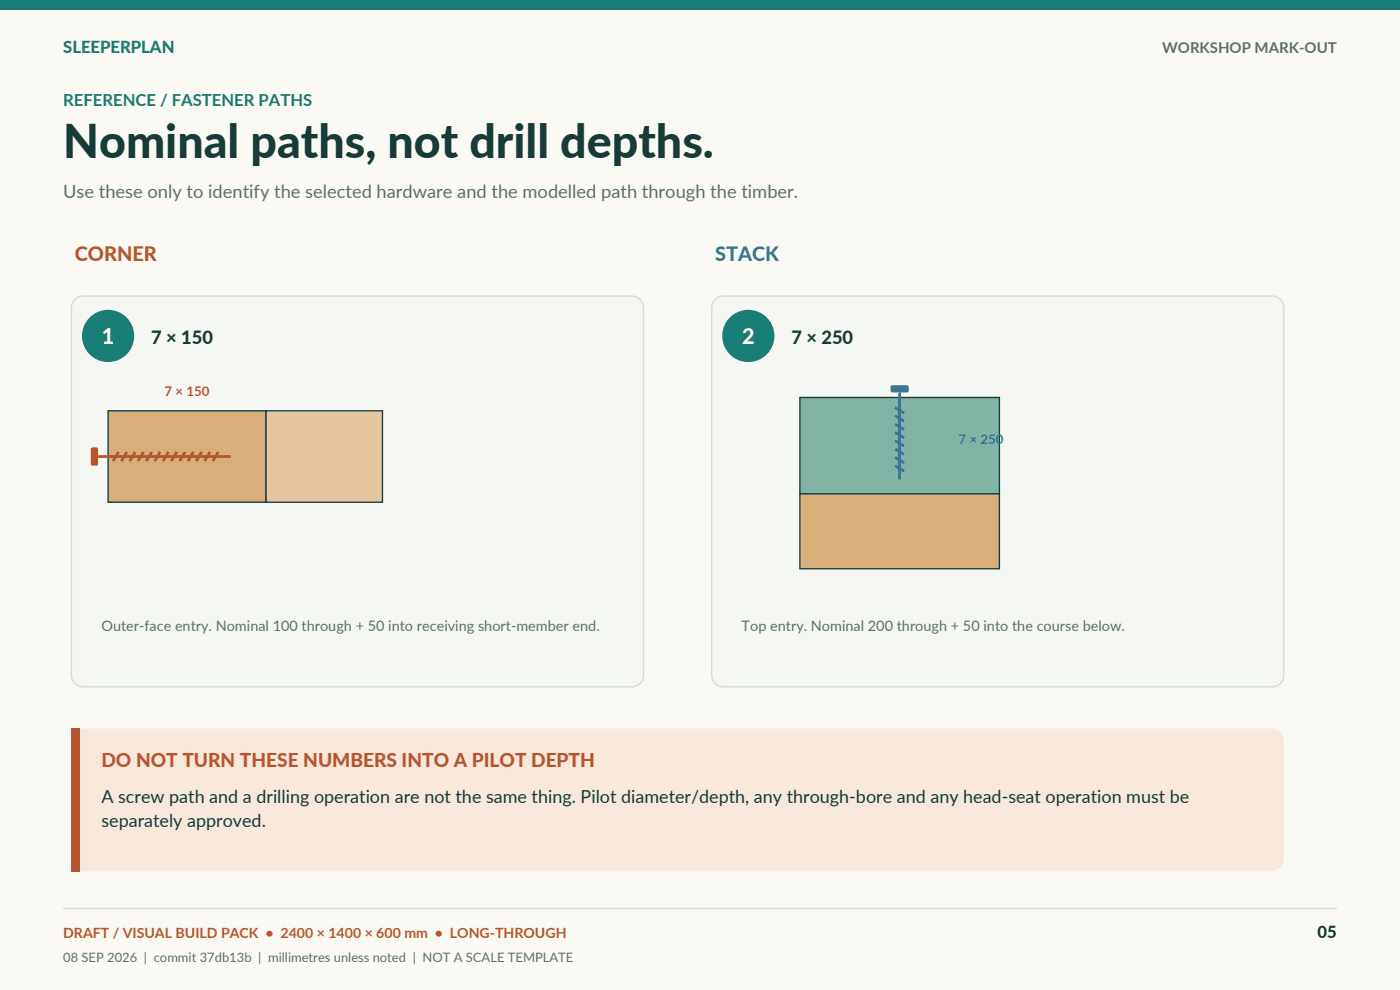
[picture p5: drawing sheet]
<svg xmlns="http://www.w3.org/2000/svg" width="297mm" height="210mm" viewBox="0 0 297 210" stroke-linecap="round" stroke-linejoin="round" font-family="sans-serif">
<defs><g id="words">
<text font-size="9.9" fill="#173b38" x="13.4" y="33.5">Nominal paths, not drill depths.</text>
<g font-size="4.6" fill="#fff">
<text x="21.6" y="73">1</text>
<text x="157.4" y="73">2</text>
</g>
<text font-size="4.2" fill="#b7562c" x="15.9" y="55.4">CORNER</text>
<text font-size="4.2" fill="#3a739a" x="151.7" y="55.4">STACK</text>
<text font-size="4.1" fill="#b7562c" x="21.5" y="162.6">DO NOT TURN THESE NUMBERS INTO A PILOT DEPTH</text>
<text font-size="3.9" fill="#5b706c" x="13.4" y="42">Use these only to identify the selected hardware and the modelled path through the timber.</text>
<g font-size="3.9" fill="#173b38">
<text x="32.1" y="73">7 × 150</text>
<text x="167.9" y="73">7 × 250</text>
</g>
<g font-size="3.8" fill="#173b38">
<text x="21.5" y="170.3">A screw path and a drilling operation are not the same thing. Pilot diameter/depth, any through-bore and any head-seat operation must be</text>
<text x="21.5" y="175.4">separately approved.</text>
</g>
<g font-size="3.5" fill="#187d72">
<text x="13.4" y="11.3">SLEEPERPLAN</text>
<text x="13.4" y="22.6">REFERENCE / FASTENER PATHS</text>
</g>
<text font-size="3.5" fill="#173b38" x="279.5" y="199.1">05</text>
<text font-size="3.2" fill="#5b706c" x="246.5" y="11.3">WORKSHOP MARK-OUT</text>
<g font-size="3.1" fill="#5b706c">
<text x="21.5" y="133.9">Outer-face entry. Nominal 100 through + 50 into receiving short-member end.</text>
<text x="157.3" y="133.9">Top entry. Nominal 200 through + 50 into the course below.</text>
</g>
<text font-size="3" fill="#b7562c" x="13.4" y="199.1">DRAFT / VISUAL BUILD PACK • 2400 × 1400 × 600 mm • LONG-THROUGH</text>
<text font-size="2.8" fill="#b7562c" x="34.9" y="84">7 × 150</text>
<text font-size="2.8" fill="#3a739a" x="203.4" y="94.2">7 × 250</text>
<text font-size="2.8" fill="#5b706c" x="13.4" y="204">08 SEP 2026 | commit 37db13b | millimetres unless noted | NOT A SCALE TEMPLATE</text>
</g></defs>
<path d="M0 0h297v210h-297z" fill-rule="evenodd" fill="#fbf9f4"/>
<path d="M0 0h297v2.1h-297z" fill-rule="evenodd" fill="#187d72"/>
<path d="M13.4 192.7h270.2" fill="none" stroke="#d3ddd5" stroke-width=".28"/>
<path d="M15.7 63.7a2.46 2.46 0 0 1 1.9-.9h116.5a2.47 2.47 0 0 1 2.4 2.5v77.9a2.47 2.47 0 0 1-2.4 2.5h-116.5a2.47 2.47 0 0 1-2.4-2.5v-77.9v-.6z" fill-rule="evenodd" fill="#f5f7f2" stroke="#d3ddd5" stroke-width=".28"/>
<circle cx="22.9" cy="71.3" r="5.3" fill="#187d72" stroke="#187d72" stroke-width=".49"/>
<path d="M22.9 87.1h33.5v19.4h-33.5z" fill-rule="evenodd" fill="#d8af78" stroke="#173b38" stroke-width=".28"/>
<path d="M56.4 87.1h24.7v19.4h-24.7z" fill-rule="evenodd" fill="#e4c7a0" stroke="#173b38" stroke-width=".28"/>
<path d="M19.3 95.1l.3-.2h.8l.4 .2v3.3l-.2 .3-1 .1-.3-.2z" fill-rule="evenodd" fill="#b7562c"/>
<g fill="none" stroke="#b7562c" stroke-width=".58">
<path d="M20.8 96.8h28.1M25.2 95.9l-1.2 1.9M26.9 95.9l-1.1 1.9M28.7 95.9l-1.2 1.9M30.4 95.9l-1.1 1.9M32.2 95.9l-1.2 1.9M34 95.9l-1.2 1.9M35.7 95.9l-1.1 1.9M37.5 95.9l-1.2 1.9M39.3 95.9l-1.2 1.9M41 95.9l-1.1 1.9M42.8 95.9l-1.2 1.9"/>
<path d="M44.6 95.9l-1.2 1.9M46.3 95.9l-1.1 1.9"/>
</g>
<path d="M151.9 63.3l1-.4 .6-.1h116.4a2.47 2.47 0 0 1 2.4 2.5v77.9a2.47 2.47 0 0 1-2.4 2.5h-116.4a2.47 2.47 0 0 1-2.5-2.5v-77.9a2.46 2.46 0 0 1 .9-2z" fill-rule="evenodd" fill="#f5f7f2" stroke="#d3ddd5" stroke-width=".28"/>
<circle cx="158.7" cy="71.3" r="5.3" fill="#187d72" stroke="#187d72" stroke-width=".49"/>
<path d="M169.7 84.3h42.3v20.5h-42.3z" fill-rule="evenodd" fill="#82b4a5" stroke="#173b38" stroke-width=".28"/>
<path d="M169.7 104.8h42.3v15.8h-42.3z" fill-rule="evenodd" fill="#d8af78" stroke="#173b38" stroke-width=".28"/>
<path d="M189.1 81.8h3.5l.2 .3-.1 1-.3 .2-3.3-.1-.2-.3v-.8z" fill-rule="evenodd" fill="#3a739a"/>
<path d="M189.9 86.4l1.9 1.2M189.9 88.2l1.9 1.2M189.9 90l1.9 1.1M189.9 91.7l1.9 1.2M189.9 93.5l1.9 1.2M189.9 95.2l1.9 1.2M189.9 97l1.9 1.2M189.9 98.8l1.9 1.1M190.9 83.3v18.4" fill="none" stroke="#3a739a" stroke-width=".58"/>
<path d="M16.2 155.1l1.1-.5 .7-.1h251.5a2.82 2.82 0 0 1 2.8 2.8v24.7a2.82 2.82 0 0 1-2.8 2.9h-251.5a2.82 2.82 0 0 1-2.8-2.9v-24.7a2.82 2.82 0 0 1 1-2.2z" fill-rule="evenodd" fill="#f8e8dc"/>
<path d="M15.2 154.5h1.7v30.4h-1.7z" fill-rule="evenodd" fill="#b7562c"/>
<use href="#words"/>
</svg>
